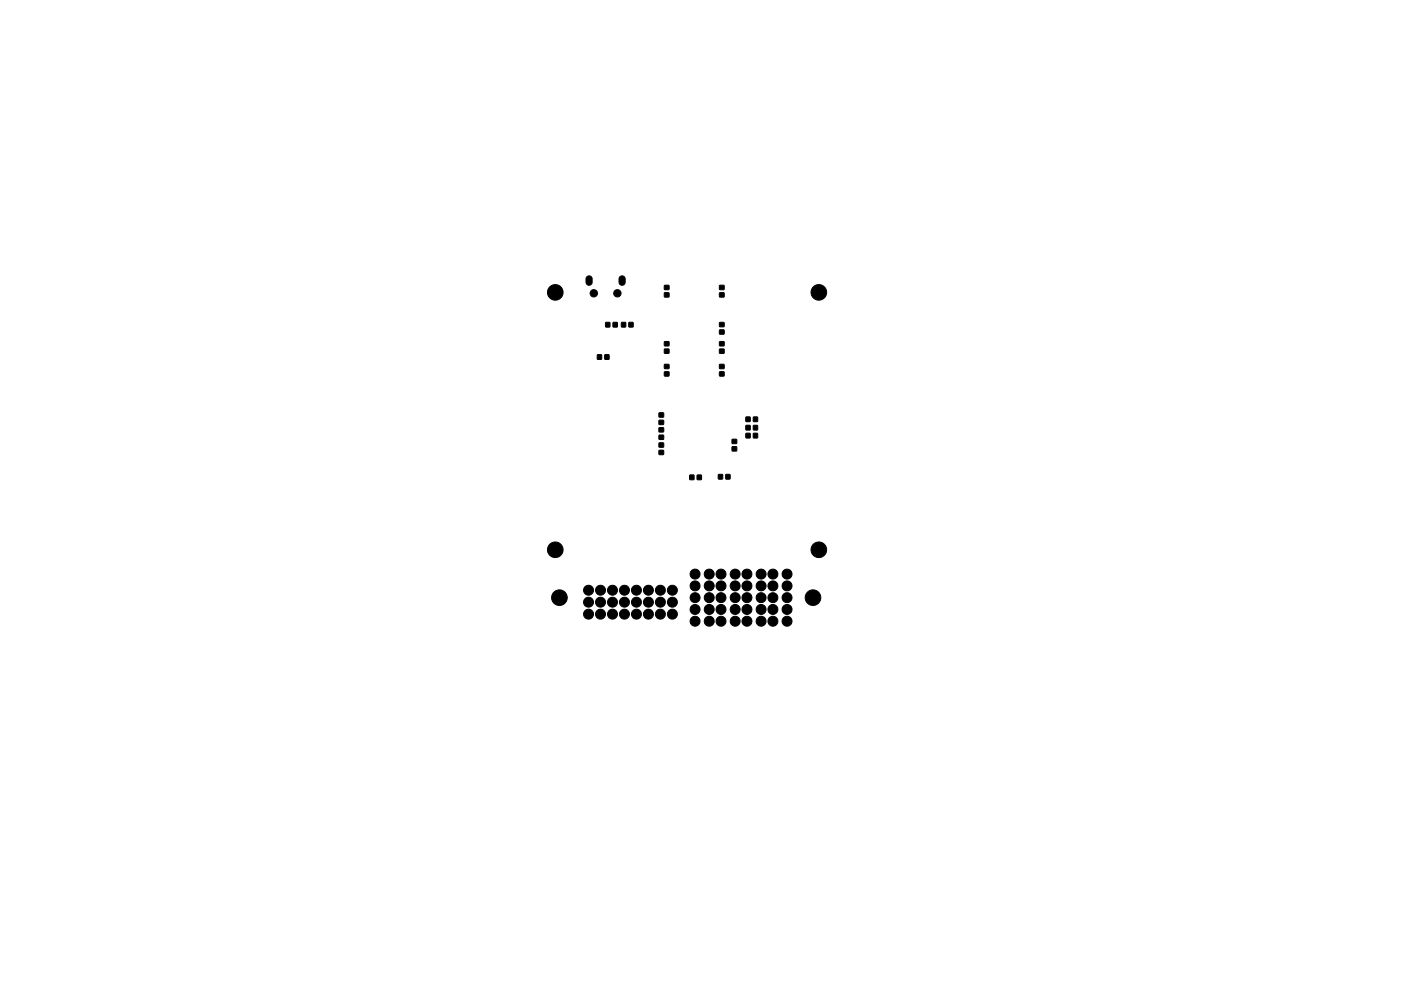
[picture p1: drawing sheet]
<svg xmlns="http://www.w3.org/2000/svg" width="297mm" height="210mm" viewBox="0 0 297 210" stroke-linecap="round" stroke-linejoin="round" font-family="sans-serif">
<g fill="#000" stroke="#000" stroke-width=".21">
<path d="M124.4 58.7a.65 .65 0 0 1 .7-.1 .65 .65 0 0 1 .4 .5v.8a.65 .65 0 0 1-.6 .6 .65 .65 0 0 1-.7-.6l.1-.9zM131.4 58.7a.65 .65 0 0 1 .7-.1 .65 .65 0 0 1 .4 .5v.8a.65 .65 0 0 1-.6 .6 .65 .65 0 0 1-.7-.6l.1-.9zM126.7 75.3h.8v.9h-.8zM128.2 75.3h.9v.9h-.9zM128.4 68.4h.9v1h-.9zM130 68.4h.9v1h-.9zM131.8 68.4h.8v1h-.8zM133.3 68.4h.9v1h-.9zM140.9 78.9h.9v.9h-.9zM140.9 77.3h.9v.9h-.9zM140.9 74.1h.9v.8h-.9zM140.9 72.5h.9v.9h-.9z"/>
<path d="M140.9 62.1h.9v.9h-.9zM140.9 60.6h.9v.8h-.9zM152.6 78.9h.9v.9h-.9zM152.6 77.3h.9v.9h-.9zM152.6 74.1h.9v.8h-.9zM152.6 72.5h.9v.9h-.9zM152.6 70h.9v.9h-.9zM152.6 68.4h.9v.9h-.9zM152.6 62.1h.9v.9h-.9zM152.6 60.6h.9v.8h-.9zM139.7 95.6h1v.8h-1zM139.7 94h1v.9h-1z"/>
<path d="M139.7 92.3h1v.9h-1zM139.7 90.8h1v.8h-1zM139.7 89.2h1v.9h-1zM139.7 87.6h1v.9h-1zM155.2 94.8h1v.9h-1zM155.2 93.2h1v.9h-1zM158.2 92h.8v.9h-.8zM158.2 90.3h.8v.9h-.8zM158.2 88.5h.8v.9h-.8zM159.7 92h.9v.9h-.9zM159.7 90.3h.9v.9h-.9zM159.7 88.5h.9v.9h-.9z"/>
<path d="M146.3 100.8h.8v.9h-.8zM147.8 100.8h.9v.9h-.9zM152.3 100.7h.9v.9h-.9zM153.9 100.7h.9v.9h-.9z"/>
<circle cx="117.7" cy="62" r="1.66"/>
<circle cx="125.9" cy="62.2" r=".78"/>
<circle cx="130.9" cy="62.2" r=".78"/>
<circle cx="173.6" cy="62" r="1.66"/>
<circle cx="117.7" cy="116.6" r="1.66"/>
<circle cx="173.6" cy="116.6" r="1.66"/>
<circle cx="118.6" cy="126.8" r="1.66"/>
<circle cx="124.8" cy="130.3" r="1.06"/>
<circle cx="124.8" cy="127.8" r="1.06"/>
<circle cx="124.8" cy="125.2" r="1.05"/>
<circle cx="127.3" cy="130.3" r="1.06"/>
<circle cx="127.3" cy="127.8" r="1.06"/>
<circle cx="127.3" cy="125.2" r="1.05"/>
<circle cx="129.9" cy="130.3" r="1.06"/>
<circle cx="129.9" cy="127.8" r="1.06"/>
<circle cx="129.9" cy="125.2" r="1.05"/>
<circle cx="132.4" cy="130.3" r="1.06"/>
<circle cx="132.4" cy="127.8" r="1.06"/>
<circle cx="132.4" cy="125.2" r="1.05"/>
<circle cx="134.9" cy="130.3" r="1.06"/>
<circle cx="134.9" cy="127.8" r="1.06"/>
<circle cx="134.9" cy="125.2" r="1.05"/>
<circle cx="137.5" cy="130.3" r="1.06"/>
<circle cx="137.5" cy="127.8" r="1.06"/>
<circle cx="137.5" cy="125.2" r="1.05"/>
<circle cx="140" cy="130.3" r="1.06"/>
<circle cx="140" cy="127.8" r="1.06"/>
<circle cx="140" cy="125.2" r="1.05"/>
<circle cx="142.6" cy="130.3" r="1.06"/>
<circle cx="142.6" cy="127.8" r="1.06"/>
<circle cx="142.6" cy="125.2" r="1.05"/>
<circle cx="147.4" cy="131.8" r="1.06"/>
<circle cx="147.4" cy="129.3" r="1.06"/>
<circle cx="147.4" cy="121.8" r="1.05"/>
<circle cx="147.4" cy="126.8" r="1.05"/>
<circle cx="147.4" cy="124.3" r="1.05"/>
<circle cx="150.4" cy="131.8" r="1.06"/>
<circle cx="150.4" cy="129.3" r="1.06"/>
<circle cx="150.4" cy="126.8" r="1.05"/>
<circle cx="150.4" cy="121.8" r="1.05"/>
<circle cx="150.4" cy="124.3" r="1.05"/>
<circle cx="152.9" cy="131.8" r="1.06"/>
<circle cx="152.9" cy="129.3" r="1.06"/>
<circle cx="152.9" cy="121.8" r="1.05"/>
<circle cx="152.9" cy="126.8" r="1.05"/>
<circle cx="152.9" cy="124.3" r="1.05"/>
<circle cx="155.9" cy="131.8" r="1.06"/>
<circle cx="155.9" cy="129.3" r="1.06"/>
<circle cx="155.9" cy="126.8" r="1.05"/>
<circle cx="155.9" cy="121.8" r="1.05"/>
<circle cx="155.9" cy="124.3" r="1.05"/>
<circle cx="158.4" cy="131.8" r="1.06"/>
<circle cx="158.4" cy="129.3" r="1.06"/>
<circle cx="158.4" cy="126.8" r="1.05"/>
<circle cx="158.4" cy="121.8" r="1.05"/>
<circle cx="158.4" cy="124.3" r="1.05"/>
<circle cx="161.4" cy="131.8" r="1.06"/>
<circle cx="161.4" cy="129.3" r="1.06"/>
<circle cx="161.4" cy="126.8" r="1.05"/>
<circle cx="161.4" cy="121.8" r="1.05"/>
<circle cx="161.4" cy="124.3" r="1.05"/>
<circle cx="163.9" cy="131.8" r="1.06"/>
<circle cx="163.9" cy="129.3" r="1.06"/>
<circle cx="163.9" cy="126.8" r="1.05"/>
<circle cx="163.9" cy="121.8" r="1.05"/>
<circle cx="163.9" cy="124.3" r="1.05"/>
<circle cx="166.9" cy="131.8" r="1.06"/>
<circle cx="166.9" cy="129.3" r="1.06"/>
<circle cx="166.9" cy="121.8" r="1.05"/>
<circle cx="166.9" cy="126.8" r="1.05"/>
<circle cx="166.9" cy="124.3" r="1.05"/>
<circle cx="172.4" cy="126.8" r="1.66"/>
</g>
</svg>
